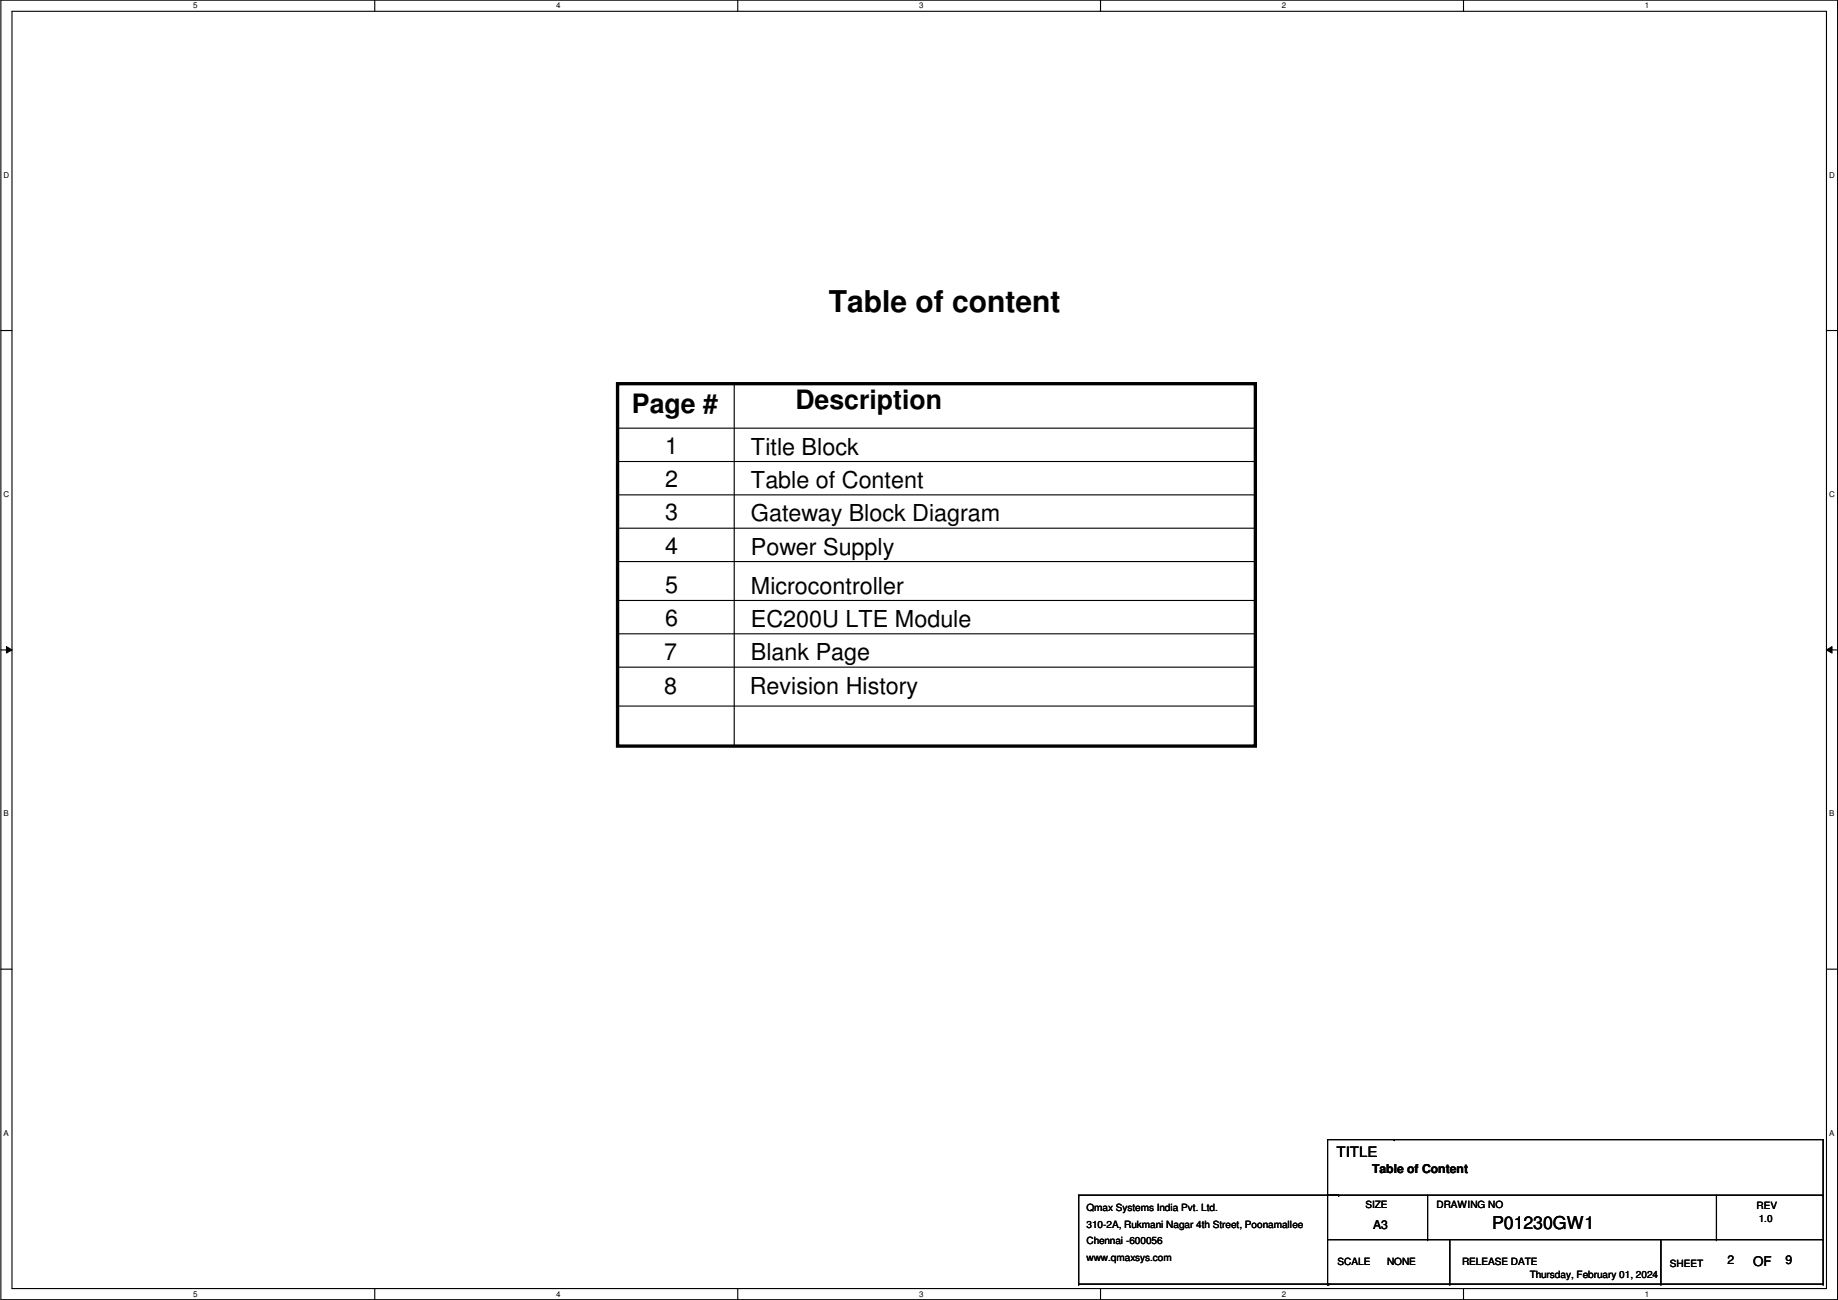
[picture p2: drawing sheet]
<svg xmlns="http://www.w3.org/2000/svg" width="420mm" height="297mm" viewBox="0 0 420 297" stroke-linecap="round" stroke-linejoin="round" font-family="sans-serif">
<defs><g id="words">
<text font-size="6.9" x="189.4" y="71.2">Table of content</text>
<g font-size="6.1">
<text x="144.5" y="94.4">Page #</text>
<text x="181.8" y="93.3">Description</text>
</g>
<g font-size="5.3">
<text x="152.1" y="103.6">1</text>
<text x="171.6" y="103.9">Title Block</text>
<text x="152.1" y="111.3">2</text>
<text x="171.6" y="111.5">Table of Content</text>
<text x="152.1" y="118.9">3</text>
<text x="171.6" y="119.1">Gateway Block Diagram</text>
<text x="152.1" y="126.5">4</text>
<text x="171.6" y="126.7">Power Supply</text>
<text x="152.1" y="135.4">5</text>
<text x="171.6" y="135.6">Microcontroller</text>
<text x="152.1" y="143">6</text>
<text x="171.6" y="143.3">EC200U LTE Module</text>
<text x="151.8" y="150.9">7</text>
<text x="171.6" y="150.9">Blank Page</text>
<text x="151.8" y="158.5">8</text>
<text x="171.4" y="158.5">Revision History</text>
</g>
<text font-size="4.1" x="341.1" y="280.8">P01230GW1</text>
<text font-size="3.3" x="305.5" y="264.4">TITLE</text>
<text font-size="3" x="400.8" y="289.3">OF</text>
<g font-size="2.8">
<text x="313.6" y="268.1">Table of Content</text>
<text x="313.9" y="280.7">A3</text>
<text x="394.9" y="288.8">2</text>
<text x="408.1" y="288.8">9</text>
</g>
<g font-size="2.3">
<text x="312.1" y="275.9">SIZE</text>
<text x="328.4" y="275.9">DRAWING NO</text>
<text x="248.4" y="276.7">Qmax Systems India Pvt. Ltd.</text>
<text x="248.4" y="280.5">310-2A, Rukmani Nagar 4th Street, Poonamallee</text>
<text x="401.5" y="276.2">REV</text>
<text x="402" y="279.2">1.0</text>
<text x="248.4" y="284.3">Chennai -600056</text>
<text x="248.4" y="288.1">www.qmaxsys.com</text>
<text x="305.8" y="289.1">SCALE</text>
<text x="317.1" y="289.1">NONE</text>
<text x="334.2" y="289.1">RELEASE DATE</text>
<text x="349.7" y="291.9">Thursday, February 01, 2024</text>
<text x="381.7" y="289.4">SHEET</text>
</g>
<g font-size="1.8">
<text x="44.2" y="1.9">5</text>
<text x="127.1" y="1.9">4</text>
<text x="210.1" y="1.9">3</text>
<text x="293" y="1.9">2</text>
<text x="376" y="1.9">1</text>
<text x=".8" y="40.6">D</text>
<text x="418.2" y="40.6">D</text>
<text x=".8" y="113.6">C</text>
<text x="418.2" y="113.6">C</text>
<text x=".8" y="186.6">B</text>
<text x="418.2" y="186.6">B</text>
<text x=".8" y="259.5">A</text>
<text x="418.2" y="259.5">A</text>
<text x="44.2" y="296.3">5</text>
<text x="127.1" y="296.3">4</text>
<text x="210.1" y="296.3">3</text>
<text x="293" y="296.3">2</text>
<text x="376" y="296.3">1</text>
</g>
</g></defs>
<path d="M.2 0h419.9v297h-419.9zM2.7 2.6h414.8v291.8h-414.8z" fill="none" stroke="#000" stroke-width=".25"/>
<g fill="#fff">
<path d="M44.2 .3h1v2h-1z"/>
<path d="M44.2 294.7h1v2h-1z"/>
</g>
<path d="M85.7 0v2.6M85.7 294.4v2.6" fill="none" stroke="#000" stroke-width=".25"/>
<g fill="#fff">
<path d="M127.1 .3h1v2h-1z"/>
<path d="M127.1 294.7h1v2h-1z"/>
</g>
<path d="M168.6 0v2.6M168.6 294.4v2.6" fill="none" stroke="#000" stroke-width=".25"/>
<g fill="#fff">
<path d="M210.1 .3h1v2h-1z"/>
<path d="M210.1 294.7h1v2h-1z"/>
</g>
<path d="M251.6 0v2.6M251.6 294.4v2.6" fill="none" stroke="#000" stroke-width=".25"/>
<g fill="#fff">
<path d="M293 .3h1v2h-1z"/>
<path d="M293 294.7h1v2h-1z"/>
</g>
<path d="M334.5 0v2.6M334.5 294.4v2.6" fill="none" stroke="#000" stroke-width=".25"/>
<g fill="#fff">
<path d="M376 .3h1v2h-1z"/>
<path d="M376 294.7h1v2h-1z"/>
<path d="M.8 39h1.3v2h-1.3z"/>
<path d="M418.2 39h1.2v2h-1.2z"/>
<path d="M.8 112h1.3v2h-1.3z"/>
<path d="M418.2 112h1.2v2h-1.2z"/>
</g>
<path d="M.2 75.5h2.5M417.5 75.5h2.6" fill="none" stroke="#000" stroke-width=".25"/>
<g fill="#fff">
<path d="M.8 185h1.2v1.9h-1.2z"/>
<path d="M418.2 185h1.1v1.9h-1.1z"/>
</g>
<path d="M.2 148.5h2.5M417.5 148.5h2.6" fill="none" stroke="#000" stroke-width=".25"/>
<path d="M1.5 147.7l1.2 .8-1.2 .7zM417.5 148.5l1.3-.8v1.5z" fill="#000"/>
<path d="M1.5 147.7l1.2 .8-1.2 .7zM417.5 148.5l1.3-.8v1.5z" fill="none" stroke="#000" stroke-width=".23"/>
<g fill="#fff">
<path d="M.8 257.9h1.2v2h-1.2z"/>
<path d="M418.2 257.9h1.1v2h-1.1z"/>
</g>
<g fill="none" stroke="#000" stroke-width=".25">
<path d="M141.2 97.8h146M167.8 87.7v82.5M287.2 97.8h.1M141.2 113.1h146M141.2 105.5h146M287.2 113.1h.1M287.2 105.5h.1M141.2 120.7h146M141.2 128.3h146M141.2 137.2h146M287.2 120.7h.1M287.2 128.3h.1"/>
<path d="M287.2 137.2h.1M141.2 144.8h146M141.2 152.4h146M287.2 144.8h.1M287.2 152.4h.1M141.2 161.3h146M167.8 170.2h.1M287.2 161.3h.1M.2 221.4h2.5M417.5 221.4h2.6M246.6 273.1h.1M246.6 273.1h170.2"/>
<path d="M246.6 273.1v20.3M306 273.1h.1M318.7 260.4h.1M326.3 273.1v10.2M392.4 273.1v10.2M416.8 273.1h.1M246.6 293.4h.1M246.6 293.4h170.2M303.5 293.4h.1M303.5 293.4v-33h113.3v33M303.5 283.3h113.3M303.7 293.4h.1"/>
<path d="M326.3 283.3h.1M331.4 293.4h.1M331.4 283.3v10.1M379.7 293.4h.1M379.7 283.3v10.1M392.4 283.3h.1M416.8 283.3h.1M416.8 293.4h.1"/>
</g>
<path d="M141.2 87.7h145.8v82.8h-145.8z" fill="none" stroke="#000" stroke-width=".76"/>
<use href="#words"/>
</svg>
